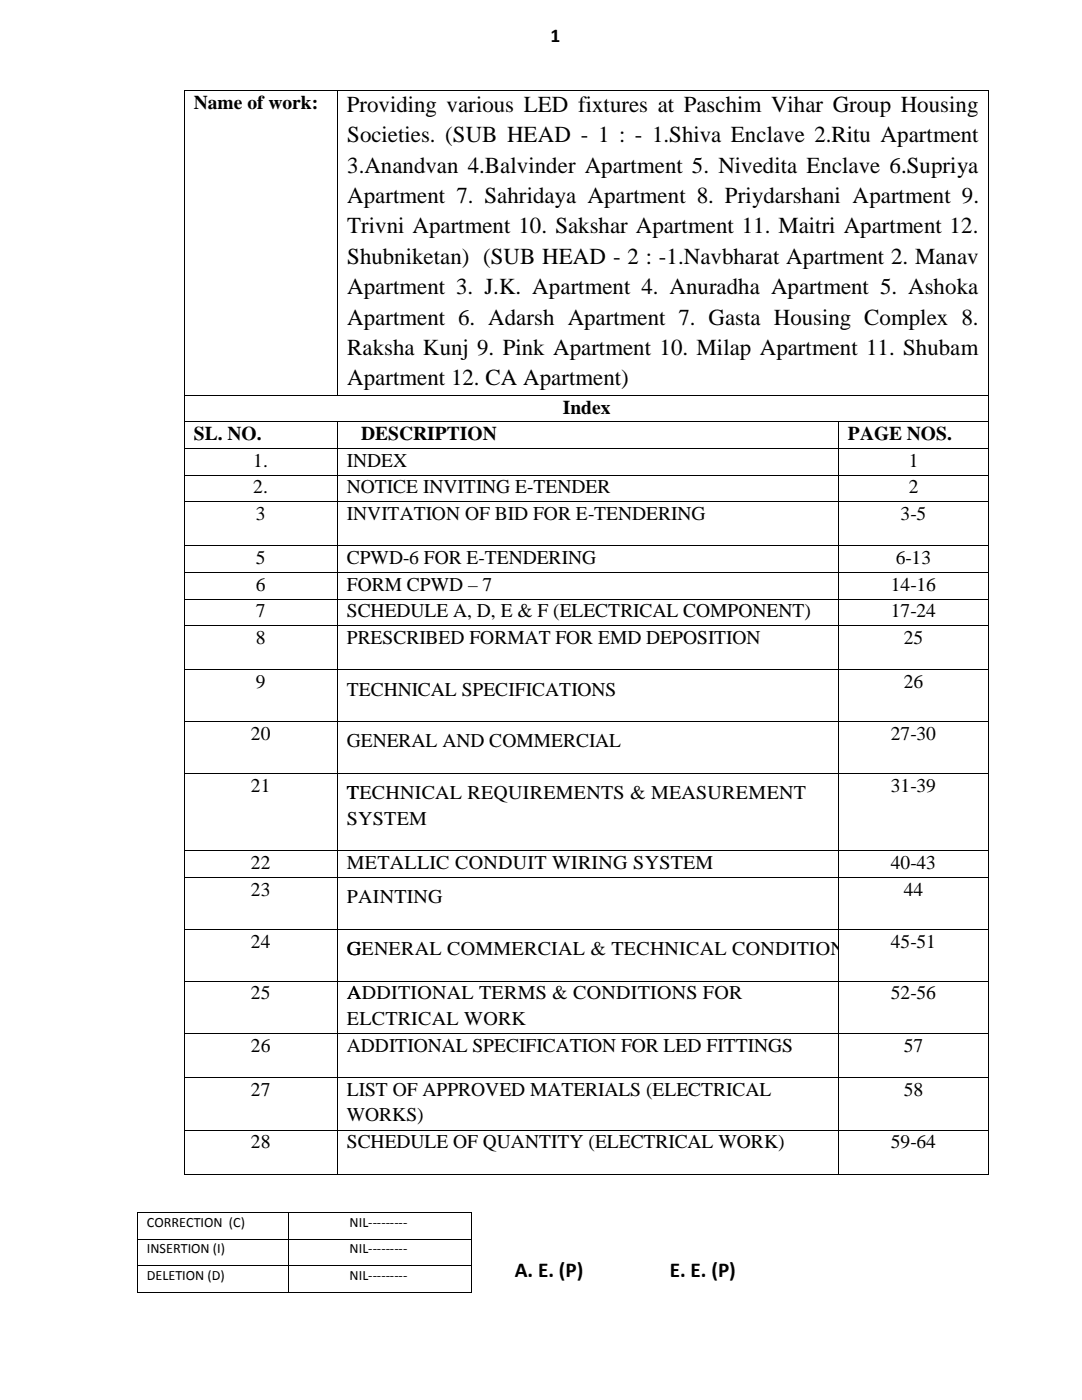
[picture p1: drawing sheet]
<svg xmlns="http://www.w3.org/2000/svg" width="216mm" height="279mm" viewBox="0 0 216 279" stroke-linecap="round" stroke-linejoin="round" font-family="sans-serif">
<defs><g id="words">
<g font-size="4.6">
<text x="69.2" y="22.3">Providing various LED fixtures at Paschim Vihar Group Housing</text>
<text x="69.3" y="28.4">Societies. (SUB HEAD - 1 : - 1.Shiva Enclave 2.Ritu Apartment</text>
<text x="69.3" y="34.5">3.Anandvan 4.Balvinder Apartment 5. Nivedita Enclave 6.Supriya</text>
<text x="69.3" y="40.5">Apartment 7. Sahridaya Apartment 8. Priydarshani Apartment 9.</text>
<text x="69.3" y="46.6">Trivni Apartment 10. Sakshar Apartment 11. Maitri Apartment 12.</text>
<text x="69.3" y="52.6">Shubniketan) (SUB HEAD - 2 : -1.Navbharat Apartment 2. Manav</text>
<text x="69.3" y="58.7">Apartment 3. J.K. Apartment 4. Anuradha Apartment 5. Ashoka</text>
<text x="69.3" y="64.8">Apartment 6. Adarsh Apartment 7. Gasta Housing Complex 8.</text>
<text x="69.3" y="70.8">Raksha Kunj 9. Pink Apartment 10. Milap Apartment 11. Shubam</text>
<text x="69.3" y="76.9">Apartment 12. CA Apartment)</text>
</g>
<g font-size="4.2">
<text x="102.7" y="254.9">A. E. (P)</text>
<text x="133.6" y="254.9">E. E. (P)</text>
</g>
<g font-size="3.9">
<text x="109.8" y="8.4">1</text>
<text x="38.7" y="21.8">Name of work:</text>
<text x="112.3" y="82.6">Index</text>
<text x="38.7" y="87.9">SL. NO.</text>
<text x="72.1" y="87.9">DESCRIPTION</text>
<text x="169.2" y="87.9">PAGE NOS.</text>
<text x="50.5" y="93.1">1.</text>
<text x="69.2" y="93.1">INDEX</text>
<text x="181.3" y="93.1">1</text>
<text x="50.5" y="98.4">2.</text>
<text x="69.2" y="98.4">NOTICE INVITING E-TENDER</text>
<text x="181.3" y="98.4">2</text>
<text x="51.1" y="103.7">3</text>
<text x="69.2" y="103.7">INVITATION OF BID FOR E-TENDERING</text>
<text x="179.7" y="103.7">3-5</text>
<text x="51.1" y="112.6">5</text>
<text x="69.2" y="112.6">CPWD-6 FOR E-TENDERING</text>
<text x="178.7" y="112.6">6-13</text>
<text x="51.1" y="117.9">6</text>
<text x="69.2" y="117.9">FORM CPWD – 7</text>
<text x="177.8" y="117.9">14-16</text>
<text x="51.1" y="123.2">7</text>
<text x="69.2" y="123.2">SCHEDULE A, D, E &amp; F (ELECTRICAL COMPONENT)</text>
<text x="177.8" y="123.2">17-24</text>
<text x="51.1" y="128.5">8</text>
<text x="69.2" y="128.5">PRESCRIBED FORMAT FOR EMD DEPOSITION</text>
<text x="180.3" y="128.5">25</text>
<text x="51.1" y="137.3">9</text>
<text x="180.3" y="137.3">26</text>
<text x="69.2" y="138.8">TECHNICAL SPECIFICATIONS</text>
<text x="50.1" y="147.7">20</text>
<text x="69.2" y="149.1">GENERAL AND COMMERCIAL</text>
<text x="177.8" y="147.7">27-30</text>
<text x="50.1" y="158">21</text>
<text x="69.2" y="159.5">TECHNICAL REQUIREMENTS &amp; MEASUREMENT</text>
<text x="177.8" y="158">31-39</text>
<text x="69.2" y="164.6">SYSTEM</text>
<text x="50.1" y="173.4">22</text>
<text x="69.2" y="173.4">METALLIC CONDUIT WIRING SYSTEM</text>
<text x="177.8" y="173.4">40-43</text>
<text x="50.1" y="178.8">23</text>
<text x="180.3" y="178.8">44</text>
<text x="69.2" y="180.3">PAINTING</text>
<text x="50.1" y="189.1">24</text>
<text x="69.2" y="190.6">GENERAL COMMERCIAL &amp; TECHNICAL CONDITIONS</text>
<text x="177.8" y="189.1">45-51</text>
<text x="50.1" y="199.4">25</text>
<text x="69.2" y="199.4">ADDITIONAL TERMS &amp; CONDITIONS FOR</text>
<text x="177.8" y="199.4">52-56</text>
<text x="50.1" y="209.9">26</text>
<text x="69.2" y="204.6">ELCTRICAL WORK</text>
<text x="69.2" y="209.9">ADDITIONAL SPECIFICATION FOR LED FITTINGS</text>
<text x="180.3" y="209.9">57</text>
<text x="50.1" y="218.7">27</text>
<text x="69.2" y="218.7">LIST OF APPROVED MATERIALS (ELECTRICAL</text>
<text x="180.3" y="218.7">58</text>
<text x="69.2" y="223.8">WORKS)</text>
<text x="50.1" y="229.2">28</text>
<text x="69.2" y="229.2">SCHEDULE OF QUANTITY (ELECTRICAL WORK)</text>
<text x="177.8" y="229.2">59-64</text>
</g>
<g font-size="2.8">
<text x="29.3" y="244.9">CORRECTION (C)</text>
<text x="69.8" y="244.9">NIL---------</text>
<text x="29.3" y="250.1">INSERTION (I)</text>
<text x="69.8" y="250.1">NIL---------</text>
<text x="29.3" y="255.4">DELETION (D)</text>
<text x="69.8" y="255.4">NIL---------</text>
</g>
</g></defs>
<g fill="#000">
<path d="M36.7 18l.2 .1zM67.2 18l.2 .1zM197.2 18l.2 .1zM36.7 78.8l.2 .2zM67.2 78.8l.2 .2zM197.2 78.8l.2 .2zM36.7 84.1l.2 .1zM36.7 89.5l.2 .1zM36.7 94.7l.2 .2zM67.2 84.1l.2 .1zM67.2 89.5l.2 .1zM67.2 94.7l.2 .2z"/>
<path d="M167.2 84.1l.1 .1zM167.2 89.5l.1 .1zM167.2 94.7l.1 .2zM197.2 84.1l.2 .1zM197.2 89.5l.2 .1zM197.2 94.7l.2 .2zM36.7 100l.2 .2zM36.7 108.9l.2 .1zM36.7 114.2l.2 .1zM36.7 119.5l.2 .1zM67.2 100l.2 .2zM67.2 108.9l.2 .1z"/>
<path d="M67.2 114.2l.2 .1zM67.2 119.5l.2 .1zM167.2 100l.1 .2zM167.2 108.9l.1 .1zM167.2 114.2l.1 .1zM167.2 119.5l.1 .1zM197.2 100l.2 .2zM197.2 108.9l.2 .1zM197.2 114.2l.2 .1zM197.2 119.5l.2 .1zM36.7 124.8l.2 .1zM36.7 133.6l.2 .2z"/>
<path d="M67.2 124.8l.2 .1zM67.2 133.6l.2 .2zM167.2 124.8l.1 .1zM167.2 133.6l.1 .2zM197.2 124.8l.2 .1zM197.2 133.6l.2 .2zM36.7 144l.2 .1zM36.7 154.3l.2 .1zM67.2 144l.2 .1zM67.2 154.3l.2 .1zM167.2 144l.1 .1zM167.2 154.3l.1 .1z"/>
<path d="M197.2 144l.2 .1zM197.2 154.3l.2 .1zM36.7 169.8l.2 .1zM36.7 175.1l.2 .1zM67.2 169.8l.2 .1zM67.2 175.1l.2 .1zM167.2 169.8l.1 .1zM167.2 175.1l.1 .1zM197.2 169.8l.2 .1zM197.2 175.1l.2 .1zM36.7 185.4l.2 .1zM36.7 195.7l.2 .2z"/>
<path d="M67.2 185.4l.2 .1zM67.2 195.7l.2 .2zM167.2 185.4l.1 .1zM167.2 195.7l.1 .2zM197.2 185.4l.2 .1zM197.2 195.7l.2 .2zM36.7 206.2l.2 .1zM36.7 215l.2 .1zM67.2 206.2l.2 .1zM67.2 215l.2 .1zM167.2 206.2l.1 .1zM167.2 215l.1 .1z"/>
<path d="M197.2 206.2l.2 .1zM197.2 215l.2 .1zM36.7 225.5l.2 .1zM36.7 234.3l.2 .1zM67.2 225.5l.2 .1zM67.2 234.3l.2 .1zM167.2 225.5l.1 .1zM167.2 234.3l.1 .1zM197.2 225.5l.2 .1zM197.2 234.3l.2 .1zM27.3 242l.1 .1zM27.3 247.3l.1 .1z"/>
<path d="M27.3 252.6l.1 .1zM27.3 257.9l.1 .1zM57.5 242l.1 .1zM57.5 247.3l.1 .1zM57.5 252.6l.1 .1zM57.5 257.9l.1 .1zM94 242l.1 .1zM94 247.3l.1 .1zM94 252.6l.1 .1zM94 257.9l.1 .1z"/>
</g>
<g fill="none" stroke="#000" stroke-width=".2">
<path d="M36.8 18.2v60.6M36.9 18.1h30.3M67.3 18.2v60.6M67.4 18.1h129.8M197.3 18.2v60.6M36.8 79v5.1M36.9 78.9h30.3M67.4 78.9h129.8M197.3 79v5.1M36.8 84.3v5.1M36.8 89.6v5.1M36.8 94.9v5.1"/>
<path d="M36.9 84.2h30.3M36.9 89.5h30.3M36.9 94.8h30.3M67.3 84.3v5.1M67.3 89.6v5.1M67.3 94.9v5.1M67.4 84.2h99.8M67.4 89.5h99.8M67.4 94.8h99.8M167.3 84.3v5.1M167.3 89.6v5.1M167.3 94.9v5.1"/>
<path d="M167.4 84.2h29.8M167.4 89.5h29.8M167.4 94.8h29.8M197.3 84.3v5.1M197.3 89.6v5.1M197.3 94.9v5.1M36.8 100.2v8.6M36.8 109.1v5M36.8 114.3v5.2M36.8 119.7v5.1M36.9 100.1h30.3M36.9 108.9h30.3"/>
<path d="M36.9 114.2h30.3M36.9 119.6h30.3M67.3 100.2v8.6M67.3 109.1v5M67.3 114.3v5.2M67.3 119.7v5.1M67.4 100.1h99.8M67.4 108.9h99.8M67.4 114.2h99.8M67.4 119.6h99.8M167.3 100.2v8.6M167.3 109.1v5"/>
<path d="M167.3 114.3v5.2M167.3 119.7v5.1M167.4 100.1h29.8M167.4 108.9h29.8M167.4 114.2h29.8M167.4 119.6h29.8M197.3 100.2v8.6M197.3 109.1v5M197.3 114.3v5.2M197.3 119.7v5.1M36.8 125v8.6M36.8 133.8v10.1"/>
<path d="M36.9 124.9h30.3M36.9 133.7h30.3M67.3 125v8.6M67.3 133.8v10.1M67.4 124.9h99.8M67.4 133.7h99.8M167.3 125v8.6M167.3 133.8v10.1M167.4 124.9h29.8M167.4 133.7h29.8M197.3 125v8.6M197.3 133.8v10.1"/>
<path d="M36.8 144.1v10.2M36.8 154.5v15.2M36.9 144h30.3M36.9 154.4h30.3M67.3 144.1v10.2M67.3 154.5v15.2M67.4 144h99.8M67.4 154.4h99.8M167.3 144.1v10.2M167.3 154.5v15.2M167.4 144h29.8M167.4 154.4h29.8"/>
<path d="M197.3 144.1v10.2M197.3 154.5v15.2M36.8 169.9v5.1M36.8 175.3v10.1M36.9 169.8h30.3M36.9 175.2h30.3M67.3 169.9v5.1M67.3 175.3v10.1M67.4 169.8h99.8M67.4 175.2h99.8M167.3 169.9v5.1M167.3 175.3v10.1"/>
<path d="M167.4 169.8h29.8M167.4 175.2h29.8M197.3 169.9v5.1M197.3 175.3v10.1M36.8 185.6v10.1M36.8 195.9v10.2M36.9 185.5h30.3M36.9 195.8h30.3M67.3 185.6v10.1M67.3 195.9v10.2M67.4 185.5h99.8M67.4 195.8h99.8"/>
<path d="M167.3 185.6v10.1M167.3 195.9v10.2M167.4 185.5h29.8M167.4 195.8h29.8M197.3 185.6v10.1M197.3 195.9v10.2M36.8 206.3v8.7M36.8 215.2v10.2M36.9 206.2h30.3M36.9 215.1h30.3M67.3 206.3v8.7M67.3 215.2v10.2"/>
<path d="M67.4 206.2h99.8M67.4 215.1h99.8M167.3 206.3v8.7M167.3 215.2v10.2M167.4 206.2h29.8M167.4 215.1h29.8M197.3 206.3v8.7M197.3 215.2v10.2M36.8 225.6v8.7M36.9 225.5h30.3M36.9 234.4h30.3M67.3 225.6v8.7"/>
<path d="M67.4 225.5h99.8M67.4 234.4h99.8M167.3 225.6v8.7M167.4 225.5h29.8M167.4 234.4h29.8M197.3 225.6v8.7M27.4 242.1v5.1M27.4 247.4v5.1M27.4 252.7v5.2M27.5 242h29.9M27.5 247.3h29.9M27.5 252.6h29.9"/>
<path d="M27.5 258h29.9M57.6 242.1v5.1M57.6 247.4v5.1M57.6 252.7v5.2M57.7 242h36.2M57.7 247.3h36.2M57.7 252.6h36.2M57.7 258h36.2M94 242.1v5.1M94 247.4v5.1M94 252.7v5.2"/>
</g>
<use href="#words"/>
</svg>
